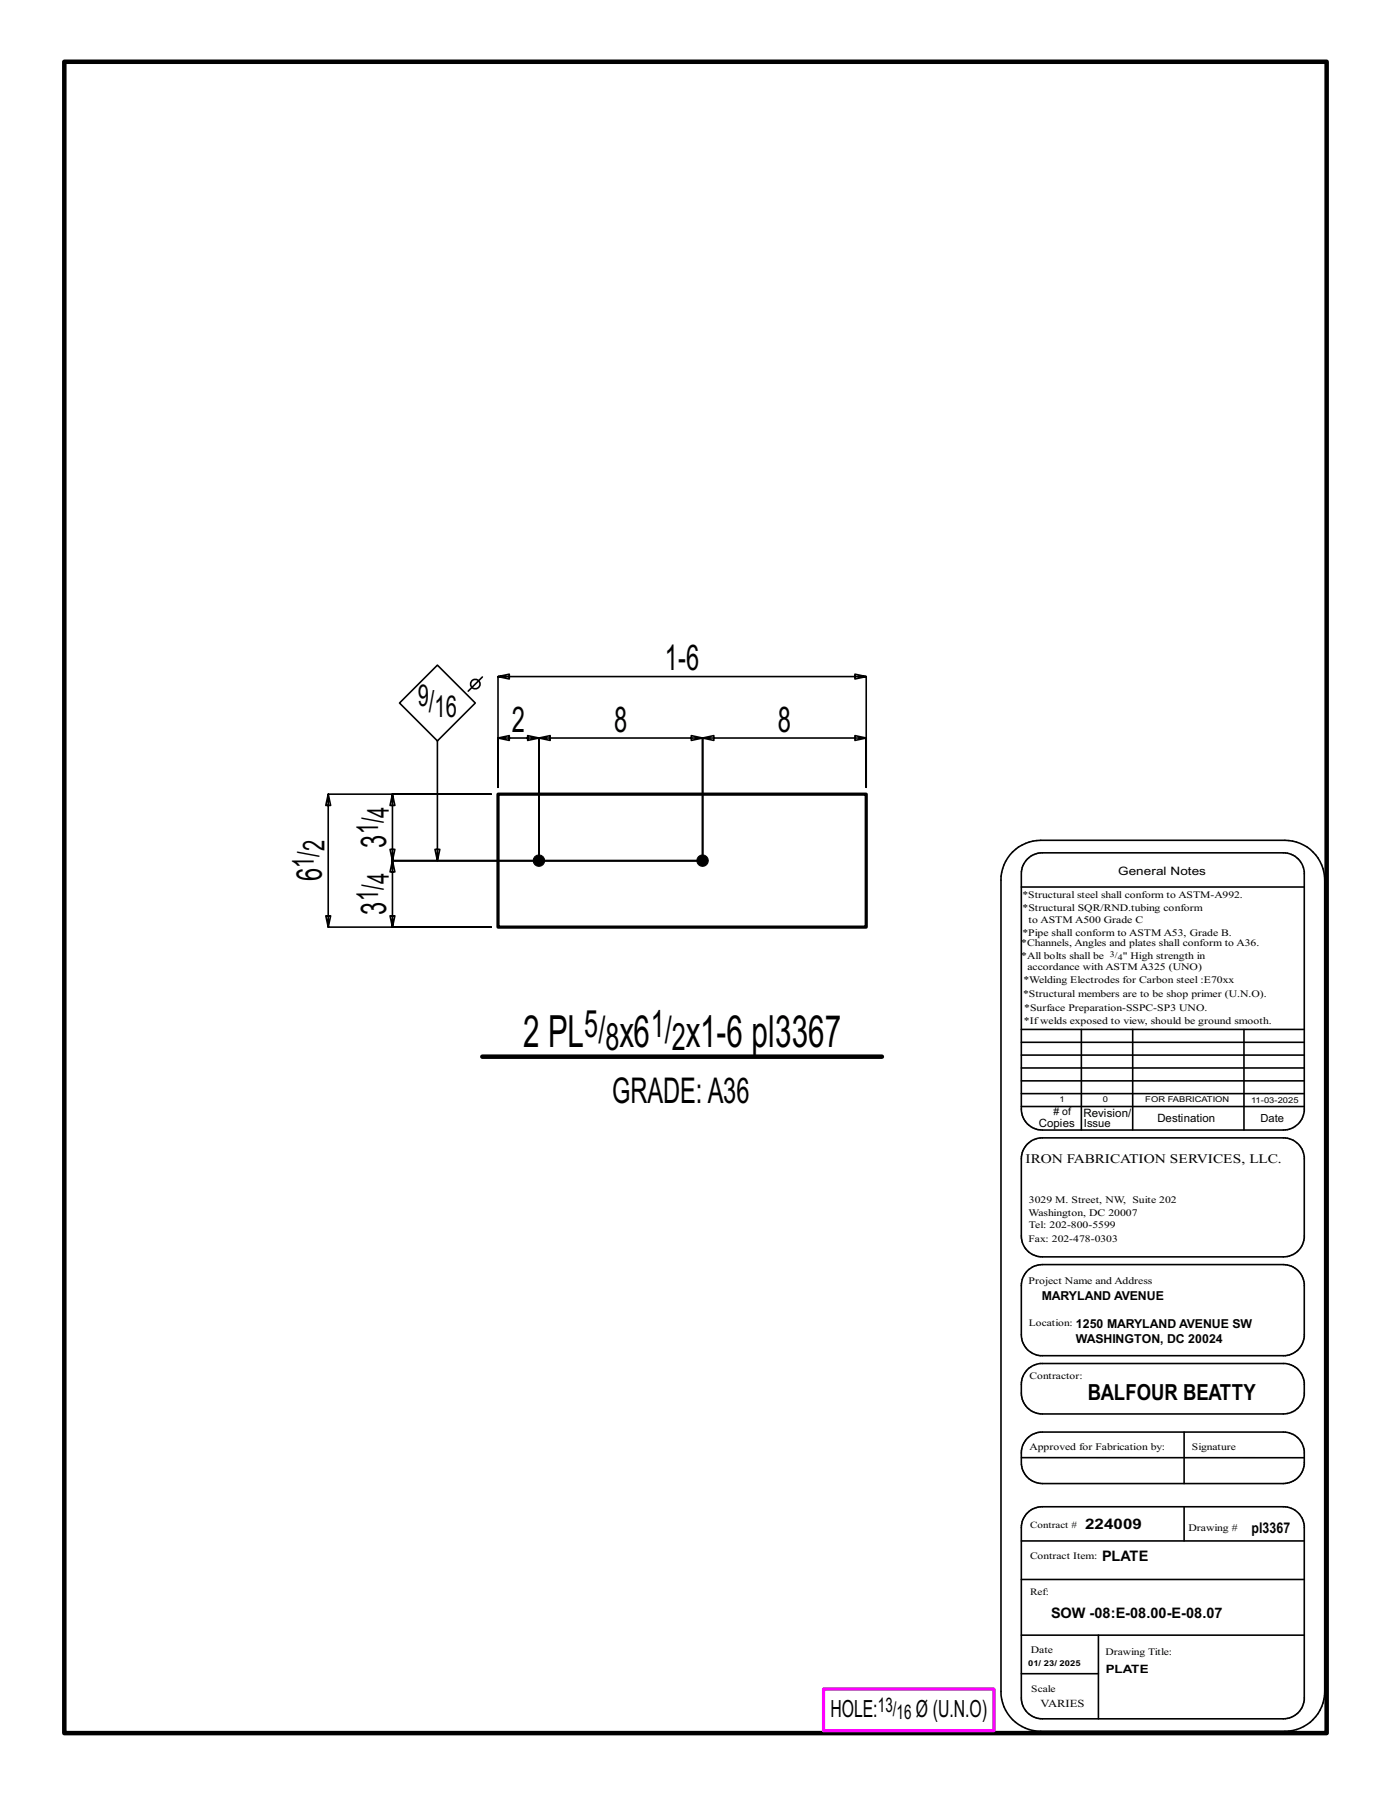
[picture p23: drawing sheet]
<svg xmlns="http://www.w3.org/2000/svg" width="216mm" height="279mm" viewBox="0 0 216 279" stroke-linecap="round" stroke-linejoin="round" font-family="sans-serif">
<defs><g id="words">
<g font-size="6.9">
<text x="81.2" y="162.5">2 PL</text>
<text x="96.1" y="162.5">x6</text>
<text x="106.4" y="162.5">x1-6 pl3367</text>
</g>
<g font-size="5.9">
<text x="90.7" y="160.9">5/</text>
<text x="101" y="160.9">1/</text>
<text x="94" y="163">8</text>
<text x="104.3" y="163">2</text>
</g>
<g font-size="5.5">
<text x="103.2" y="104">1-6</text>
<text x="79.4" y="113.6">2</text>
<text x="95.3" y="113.6">8</text>
<text x="120.7" y="113.6">8</text>
<text x="59.9" y="131.6" transform="rotate(-90 59.9 131.6)">3</text>
<text x="50" y="136.8" transform="rotate(-90 50 136.8)">6</text>
<text x="59.9" y="142" transform="rotate(-90 59.9 142)">3</text>
<text x="95" y="171.2">GRADE:A36</text>
</g>
<g font-size="4.7">
<text x="64.8" y="109.7">9/</text>
<text x="67.5" y="111.3">16</text>
<text x="58.7" y="129.5" transform="rotate(-90 58.7 129.5)">1/</text>
<text x="60.3" y="126.9" transform="rotate(-90 60.3 126.9)">4</text>
<text x="48.7" y="134.7" transform="rotate(-90 48.7 134.7)">1/</text>
<text x="50.4" y="132.1" transform="rotate(-90 50.4 132.1)">2</text>
<text x="60.3" y="137.3" transform="rotate(-90 60.3 137.3)">4</text>
<text x="58.7" y="139.9" transform="rotate(-90 58.7 139.9)">1/</text>
</g>
<g font-size="3.7">
<text x="128.9" y="266.6">HOLE:</text>
<text x="142.2" y="266.6">Ø (U.N.O)</text>
</g>
<text font-size="3.4" x="168.8" y="217.4">BALFOUR BEATTY</text>
<g font-size="3.1">
<text x="136.3" y="265.8">13/</text>
<text x="139.2" y="266.9">16</text>
</g>
<g font-size="2.3">
<text x="168.4" y="237.3">224009</text>
<text x="194.3" y="238">pl3367</text>
<text x="171" y="242.3">PLATE</text>
<text x="163.1" y="251.2">SOW -08:E-08.00-E-08.07</text>
</g>
<text font-size="2" x="159.2" y="180.5">IRON FABRICATION SERVICES, LLC.</text>
<g font-size="1.9">
<text x="161.7" y="201.8">MARYLAND AVENUE</text>
<text x="167" y="208.5">WASHINGTON, DC 20024</text>
<text x="167" y="206.1">1250 MARYLAND AVENUE SW</text>
</g>
<g font-size="1.8">
<text x="173.6" y="135.8">General Notes</text>
<text x="168.2" y="173.3">Revision/</text>
<text x="161.2" y="174.9">Copies</text>
<text x="179.6" y="174.2">Destination</text>
<text x="171.6" y="259.7">PLATE</text>
</g>
<g font-size="1.7">
<text x="168.2" y="174.9">Issue</text>
<text x="195.7" y="174.2">Date</text>
<text x="161.5" y="265">VARIES</text>
</g>
<g font-size="1.6">
<text x="158.7" y="141.5">*Structural SQR/RND.tubing conform</text>
<text x="159.7" y="143.3">to ASTM A500 Grade C</text>
<text x="158.5" y="146.9">*Channels, Angles and plates shall conform to A36.</text>
<text x="158.5" y="148.8">*All bolts shall be</text>
<text x="158.7" y="145.2">*Pipe shall conform to ASTM A53, Grade B.</text>
<text x="174.3" y="148.8">&quot; High strength in</text>
<text x="158.8" y="154.8">*Structural members are to be shop primer (U.N.O).</text>
<text x="158.9" y="152.7">*Welding Electrodes for Carbon steel :E70xx</text>
<text x="159.5" y="150.6">accordance with ASTM A325 (UNO)</text>
<text x="158.9" y="158.9">*Ifwelds exposed to view, should be ground smooth.</text>
<text x="159" y="157">*Surface Preparation-SSPC-SP3 UNO.</text>
<text x="163.5" y="173.1"># of</text>
<text x="159.7" y="188.7">Washington, DC 20007</text>
<text x="159.7" y="190.6">Tel: 202-800-5599</text>
<text x="159.7" y="186.8">3029 M. Street, NW, Suite 202</text>
<text x="159.7" y="199.3">Project Name and Address</text>
<text x="159.8" y="225.1">Approved for Fabrication by:</text>
<text x="184.5" y="237.6">Drawing #</text>
<text x="160" y="256.6">Date</text>
</g>
<g font-size="1.5">
<text x="158.7" y="139.4">*Structural steel shall conform to ASTM-A992.</text>
<text x="159.7" y="192.7">Fax: 202-478-0303</text>
<text x="159.7" y="205.8">Location:</text>
<text x="159.8" y="214">Contractor:</text>
<text x="185" y="225.1">Signature</text>
<text x="159.9" y="237.1">Contract #</text>
<text x="159.9" y="241.9">Contract Item:</text>
<text x="159.9" y="247.6">Ref:</text>
<text x="171.6" y="256.9">Drawing Title:</text>
<text x="160.1" y="262.7">Scale</text>
</g>
<g font-size="1.3">
<text x="172.3" y="148.5">3/</text>
<text x="173.5" y="149">4</text>
</g>
<g font-size="1.2">
<text x="164.5" y="171.1">1</text>
<text x="171.2" y="171.1">0</text>
<text x="177.8" y="171.1">FOR FABRICATION</text>
<text x="194.2" y="171.2">11-03-2025</text>
<text x="159.6" y="258.7">01/ 23/ 2025</text>
</g>
</g></defs>
<g fill="none" stroke="#000" stroke-width=".25">
<path d="M67.9 115l5.9-5.9-5.9-5.9-5.9 5.9 5.9 5.9v18.6l-.4-1.8h.8l-.4 1.8M74.9 105.1l-2.2 2.2M77.3 105l1.7 .4v-.8l-1.7 .4h57.1l-1.7 .4v-.8l1.7 .4v17.2v-7.6l-1.7-.4v.7l1.7-.3h-25.4l1.8-.4v.7l-1.8-.3v19v-19l-1.7-.4v.7l1.7-.3h-25.4l1.8-.4v.7l-1.8-.3v19v-19l-1.7-.4v.7l1.7-.3h-6.3l1.7-.4v.7l-1.7-.3v7.6zM50.9 123.3l.4 1.7h-.7l.3-1.7h25.3h-15.3l-.4 1.7h.8l-.4-1.7v10.3l-.4-1.8h.8l-.4 1.8h48.1h-48.1l-.4 1.7h.8l-.4-1.7v10.3l-.4-1.7h.8l-.4 1.7h15.3h-25.3l.4-1.7h-.7l.3 1.7zM157.2 132.3a6.3 6.3 0 0 1 4.3-1.9h37.9a6.2 6.2 0 0 1 6.2 6.2v126a6.2 6.2 0 0 1-6.2 6.1h-37.9a6.1 6.1 0 0 1-6.1-6.1v-126a6.1 6.1 0 0 1 1.8-4.3zM158.5 137.7h43.9M159.5 133.3a3.3 3.3 0 0 1 2.3-.9h37.4a3.3 3.3 0 0 1 3.2 2.9v37.2a3.2 3.2 0 0 1-3.2 2.9h-37.4a3.2 3.2 0 0 1-3.3-3.2v-36.6a3.2 3.2 0 0 1 1-2.3zM158.5 159.8h43.9M167.8 159.8v15.6M175.8 159.8v15.6M193.1 159.8v15.6M158.5 165.8h43.9"/>
<path d="M158.5 167.8h43.9M158.5 163.8h43.9M158.5 161.8h43.9M158.5 171.8h43.9M158.5 169.8h43.9M159.5 177.6a3.3 3.3 0 0 1 2.3-1h37.4a3.3 3.3 0 0 1 3.2 3v12.6a3.3 3.3 0 0 1-3.2 2.9h-37.4a3.2 3.2 0 0 1-3.3-3.2v-12a3.2 3.2 0 0 1 1-2.3zM159.5 197.2l1-.7 1.3-.2h37.4a3.3 3.3 0 0 1 3.2 2.9v8.3a3.2 3.2 0 0 1-2.9 2.9h-38.1a3.3 3.3 0 0 1-2.9-3.2v-8l.3-.9zM159.5 212.6l.7-.6 1.2-.4h37.8a3.2 3.2 0 0 1 3.2 3v2a3.3 3.3 0 0 1-3.2 2.9h-37.4a3.2 3.2 0 0 1-3.3-3.3v-1.3a3.3 3.3 0 0 1 1-2.3zM158.5 239.2h43.9M158.5 226.3h43.9M159.5 234.8a3.3 3.3 0 0 1 2.3-.9h37.4a3.3 3.3 0 0 1 3.2 2.9v27.1a3.3 3.3 0 0 1-3.2 2.9h-37.4a3.2 3.2 0 0 1-3.3-3.2v-26.5a3.2 3.2 0 0 1 1-2.3zM159.5 223.2a3.3 3.3 0 0 1 2.3-.9h37.4a3.3 3.3 0 0 1 3.2 2.9v2.1a3.3 3.3 0 0 1-3.2 3h-37.4a3.3 3.3 0 0 1-3.3-3.3v-1.5a3.2 3.2 0 0 1 1-2.3z"/>
<path d="M183.8 222.3v8M183.8 233.9v5.3M158.5 245.2h43.9M158.5 259.8h12M158.5 253.8h43.9M170.5 253.8v13"/>
<circle cx="73.8" cy="106.2" r=".74"/>
</g>
<path d="M10 9.6h195.9v259.4h-195.9zM74.9 164h62" fill="none" stroke="#000" stroke-width=".7"/>
<path d="M127.8 262.2h26.5v6.4h-26.5z" fill="none" stroke="#f0f" stroke-width=".5"/>
<g fill="#000" stroke="#000" stroke-width=".16">
<circle cx="83.6" cy="133.6" r=".89"/>
<circle cx="109" cy="133.6" r=".89"/>
</g>
<path d="M77.3 123.3h57.1v20.6h-57.1z" fill="none" stroke="#000" stroke-width=".5"/>
<use href="#words"/>
</svg>
